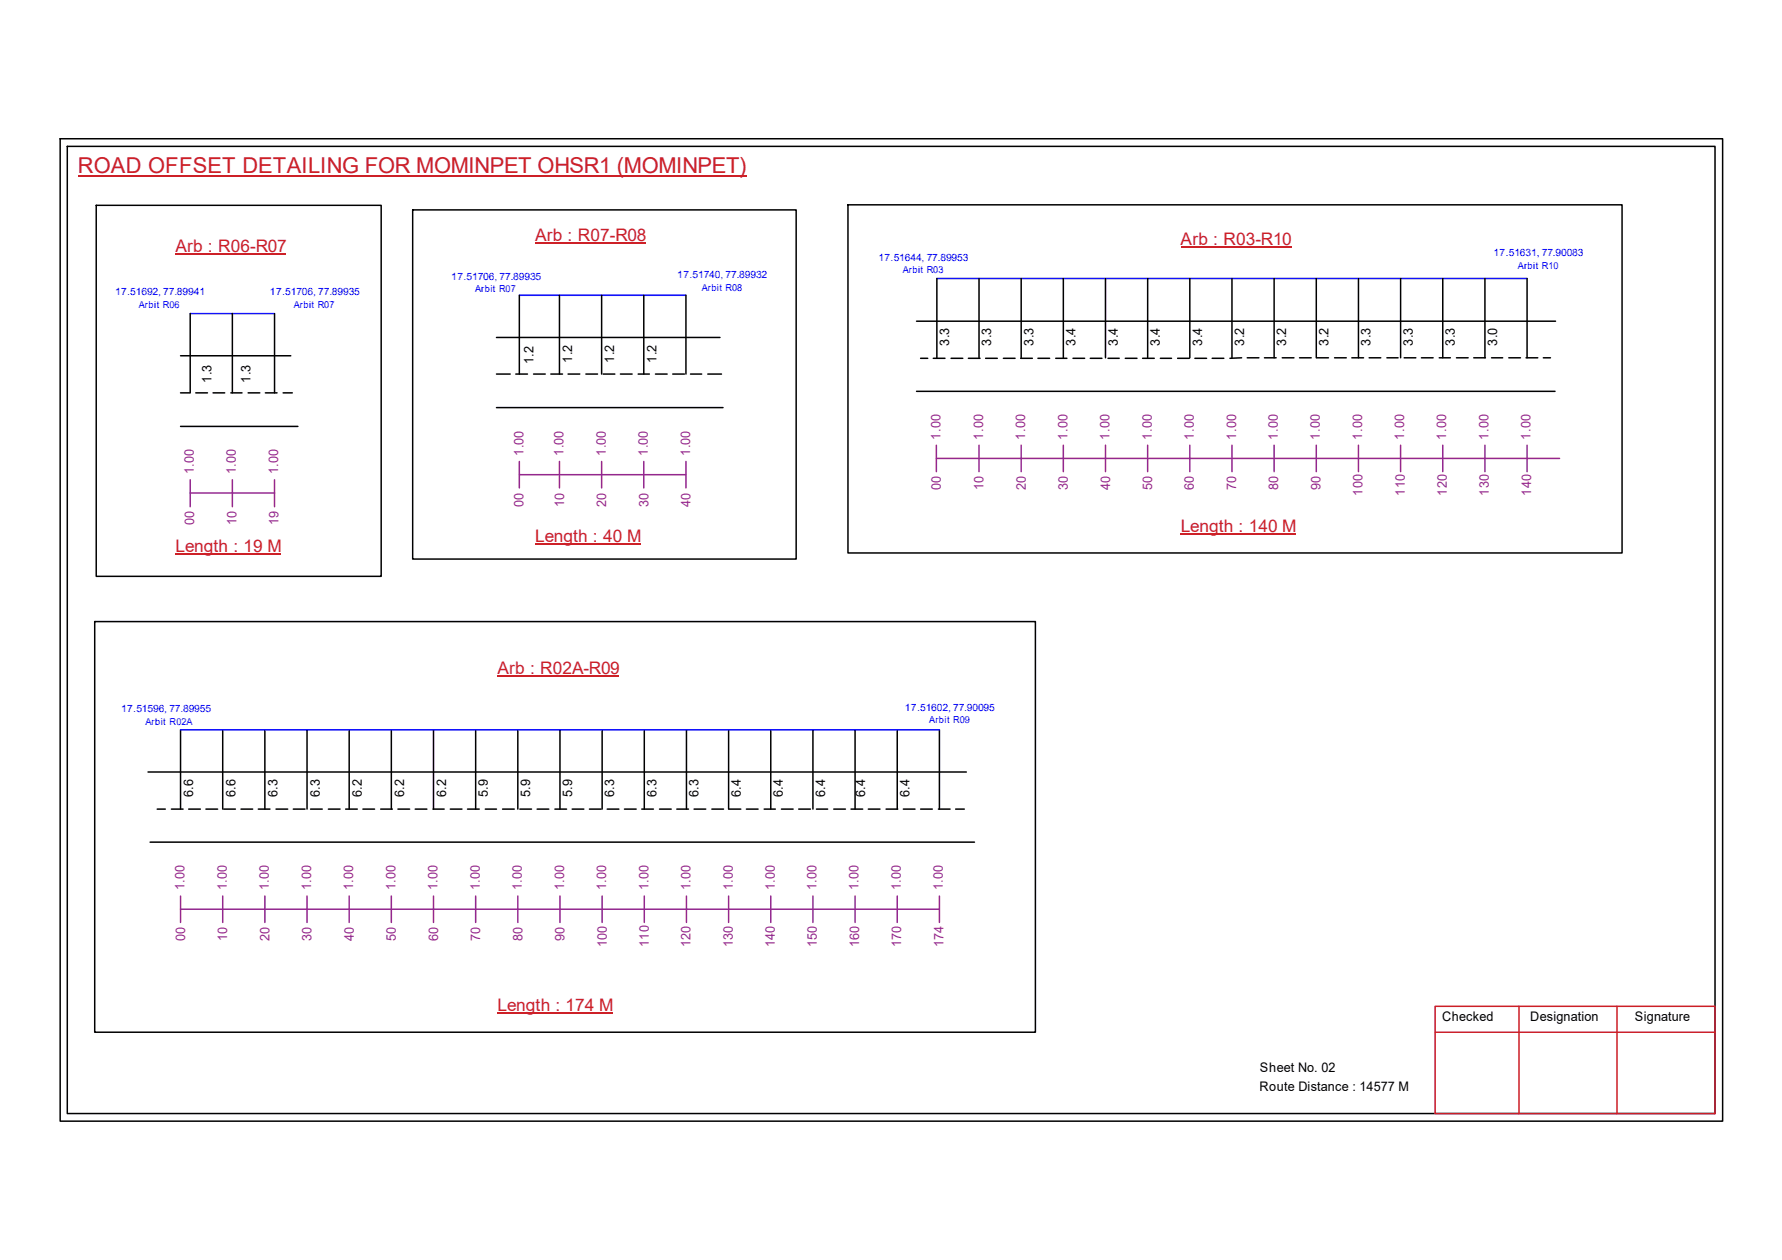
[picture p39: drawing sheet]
<svg xmlns="http://www.w3.org/2000/svg" width="297mm" height="210mm" viewBox="0 0 297 210" stroke-linecap="round" stroke-linejoin="round" font-family="sans-serif">
<defs><g id="words">
<text font-size="3.6" fill="#cd2027" x="13" y="28.9">ROAD OFFSET DETAILING FOR MOMINPET OHSR1 (MOMINPET)</text>
<g font-size="2.9" fill="#cd2027">
<text x="29.2" y="42">Arb : R06-R07</text>
<text x="89.2" y="40.2">Arb : R07-R08</text>
<text x="196.8" y="40.8">Arb : R03-R10</text>
<text x="196.8" y="88.6">Length : 140 M</text>
<text x="29.2" y="92">Length : 19 M</text>
<text x="89.2" y="90.3">Length : 40 M</text>
<text x="82.9" y="112.4">Arb : R02A-R09</text>
<text x="82.9" y="168.4">Length : 174 M</text>
</g>
<g font-size="2.2">
<text x="158.2" y="57.7" transform="rotate(-90 158.2 57.7)">3.3</text>
<text x="165.2" y="57.7" transform="rotate(-90 165.2 57.7)">3.3</text>
<text x="172.3" y="57.7" transform="rotate(-90 172.3 57.7)">3.3</text>
<text x="179.3" y="57.7" transform="rotate(-90 179.3 57.7)">3.4</text>
<text x="186.3" y="57.7" transform="rotate(-90 186.3 57.7)">3.4</text>
<text x="193.3" y="57.7" transform="rotate(-90 193.3 57.7)">3.4</text>
<text x="200.4" y="57.7" transform="rotate(-90 200.4 57.7)">3.4</text>
<text x="207.4" y="57.7" transform="rotate(-90 207.4 57.7)">3.2</text>
<text x="214.4" y="57.7" transform="rotate(-90 214.4 57.7)">3.2</text>
<text x="221.4" y="57.7" transform="rotate(-90 221.4 57.7)">3.2</text>
<text x="228.5" y="57.7" transform="rotate(-90 228.5 57.7)">3.3</text>
<text x="235.5" y="57.7" transform="rotate(-90 235.5 57.7)">3.3</text>
<text x="242.5" y="57.7" transform="rotate(-90 242.5 57.7)">3.3</text>
<text x="249.6" y="57.7" transform="rotate(-90 249.6 57.7)">3.0</text>
<text x="35.3" y="63.8" transform="rotate(-90 35.3 63.8)">1.3</text>
<text x="41.8" y="63.8" transform="rotate(-90 41.8 63.8)">1.3</text>
<text x="88.9" y="60.7" transform="rotate(-90 88.9 60.7)">1.2</text>
<text x="95.4" y="60.5" transform="rotate(-90 95.4 60.5)">1.2</text>
<text x="102.4" y="60.5" transform="rotate(-90 102.4 60.5)">1.2</text>
<text x="109.4" y="60.5" transform="rotate(-90 109.4 60.5)">1.2</text>
<text x="32.2" y="132.8" transform="rotate(-90 32.2 132.8)">6.6</text>
<text x="39.2" y="132.8" transform="rotate(-90 39.2 132.8)">6.6</text>
<text x="46.3" y="132.8" transform="rotate(-90 46.3 132.8)">6.3</text>
<text x="53.3" y="132.8" transform="rotate(-90 53.3 132.8)">6.3</text>
<text x="60.3" y="132.8" transform="rotate(-90 60.3 132.8)">6.2</text>
<text x="67.3" y="132.8" transform="rotate(-90 67.3 132.8)">6.2</text>
<text x="74.4" y="132.8" transform="rotate(-90 74.4 132.8)">6.2</text>
<text x="81.3" y="132.8" transform="rotate(-90 81.3 132.8)">5.9</text>
<text x="88.3" y="132.8" transform="rotate(-90 88.3 132.8)">5.9</text>
<text x="95.4" y="132.8" transform="rotate(-90 95.4 132.8)">5.9</text>
<text x="102.4" y="132.8" transform="rotate(-90 102.4 132.8)">6.3</text>
<text x="109.4" y="132.8" transform="rotate(-90 109.4 132.8)">6.3</text>
<text x="116.5" y="132.8" transform="rotate(-90 116.5 132.8)">6.3</text>
<text x="123.5" y="132.8" transform="rotate(-90 123.5 132.8)">6.4</text>
<text x="130.5" y="132.8" transform="rotate(-90 130.5 132.8)">6.4</text>
<text x="137.5" y="132.8" transform="rotate(-90 137.5 132.8)">6.4</text>
<text x="144.2" y="132.8" transform="rotate(-90 144.2 132.8)">6.4</text>
<text x="151.6" y="132.8" transform="rotate(-90 151.6 132.8)">6.4</text>
<text x="240.4" y="170.1">Checked</text>
<text x="255.1" y="170.1">Designation</text>
<text x="272.5" y="170.1">Signature</text>
<text x="210" y="178.6">Sheet No. 02</text>
<text x="209.9" y="181.7">Route Distance : 14577 M</text>
</g>
<g font-size="2.2" fill="#93278f">
<text x="87.2" y="75.9" transform="rotate(-90 87.2 75.9)">1.00</text>
<text x="93.9" y="75.9" transform="rotate(-90 93.9 75.9)">1.00</text>
<text x="101" y="75.9" transform="rotate(-90 101 75.9)">1.00</text>
<text x="108" y="75.9" transform="rotate(-90 108 75.9)">1.00</text>
<text x="115" y="75.9" transform="rotate(-90 115 75.9)">1.00</text>
<text x="156.8" y="73.2" transform="rotate(-90 156.8 73.2)">1.00</text>
<text x="163.9" y="73.2" transform="rotate(-90 163.9 73.2)">1.00</text>
<text x="170.9" y="73.2" transform="rotate(-90 170.9 73.2)">1.00</text>
<text x="177.9" y="73.2" transform="rotate(-90 177.9 73.2)">1.00</text>
<text x="185" y="73.2" transform="rotate(-90 185 73.2)">1.00</text>
<text x="192" y="73.2" transform="rotate(-90 192 73.2)">1.00</text>
<text x="199" y="73.2" transform="rotate(-90 199 73.2)">1.00</text>
<text x="206" y="73.2" transform="rotate(-90 206 73.2)">1.00</text>
<text x="213" y="73.2" transform="rotate(-90 213 73.2)">1.00</text>
<text x="220" y="73.2" transform="rotate(-90 220 73.2)">1.00</text>
<text x="227" y="73.2" transform="rotate(-90 227 73.2)">1.00</text>
<text x="234.1" y="73.2" transform="rotate(-90 234.1 73.2)">1.00</text>
<text x="241.1" y="73.2" transform="rotate(-90 241.1 73.2)">1.00</text>
<text x="248.1" y="73.2" transform="rotate(-90 248.1 73.2)">1.00</text>
<text x="255.1" y="73.2" transform="rotate(-90 255.1 73.2)">1.00</text>
<text x="32.3" y="79" transform="rotate(-90 32.3 79)">1.00</text>
<text x="39.3" y="79" transform="rotate(-90 39.3 79)">1.00</text>
<text x="46.4" y="79" transform="rotate(-90 46.4 79)">1.00</text>
<text x="156.8" y="81.6" transform="rotate(-90 156.8 81.6)">00</text>
<text x="164" y="81.6" transform="rotate(-90 164 81.6)">10</text>
<text x="171" y="81.6" transform="rotate(-90 171 81.6)">20</text>
<text x="178" y="81.6" transform="rotate(-90 178 81.6)">30</text>
<text x="185" y="81.6" transform="rotate(-90 185 81.6)">40</text>
<text x="192.1" y="81.6" transform="rotate(-90 192.1 81.6)">50</text>
<text x="199" y="81.6" transform="rotate(-90 199 81.6)">60</text>
<text x="206" y="81.6" transform="rotate(-90 206 81.6)">70</text>
<text x="213.1" y="81.6" transform="rotate(-90 213.1 81.6)">80</text>
<text x="220.1" y="81.6" transform="rotate(-90 220.1 81.6)">90</text>
<text x="227.1" y="82.6" transform="rotate(-90 227.1 82.6)">100</text>
<text x="234.1" y="82.6" transform="rotate(-90 234.1 82.6)">110</text>
<text x="241.2" y="82.6" transform="rotate(-90 241.2 82.6)">120</text>
<text x="248.2" y="82.6" transform="rotate(-90 248.2 82.6)">130</text>
<text x="255.2" y="82.6" transform="rotate(-90 255.2 82.6)">140</text>
<text x="32.4" y="87.5" transform="rotate(-90 32.4 87.5)">00</text>
<text x="39.4" y="87.5" transform="rotate(-90 39.4 87.5)">10</text>
<text x="46.4" y="87.5" transform="rotate(-90 46.4 87.5)">19</text>
<text x="87.2" y="84.4" transform="rotate(-90 87.2 84.4)">00</text>
<text x="94" y="84.4" transform="rotate(-90 94 84.4)">10</text>
<text x="101" y="84.4" transform="rotate(-90 101 84.4)">20</text>
<text x="108.1" y="84.4" transform="rotate(-90 108.1 84.4)">30</text>
<text x="115.1" y="84.4" transform="rotate(-90 115.1 84.4)">40</text>
<text x="30.8" y="148.3" transform="rotate(-90 30.8 148.3)">1.00</text>
<text x="37.8" y="148.3" transform="rotate(-90 37.8 148.3)">1.00</text>
<text x="44.8" y="148.3" transform="rotate(-90 44.8 148.3)">1.00</text>
<text x="51.9" y="148.3" transform="rotate(-90 51.9 148.3)">1.00</text>
<text x="58.9" y="148.3" transform="rotate(-90 58.9 148.3)">1.00</text>
<text x="65.9" y="148.3" transform="rotate(-90 65.9 148.3)">1.00</text>
<text x="72.9" y="148.3" transform="rotate(-90 72.9 148.3)">1.00</text>
<text x="80" y="148.3" transform="rotate(-90 80 148.3)">1.00</text>
<text x="87" y="148.3" transform="rotate(-90 87 148.3)">1.00</text>
<text x="94" y="148.3" transform="rotate(-90 94 148.3)">1.00</text>
<text x="101" y="148.3" transform="rotate(-90 101 148.3)">1.00</text>
<text x="108.1" y="148.3" transform="rotate(-90 108.1 148.3)">1.00</text>
<text x="115.1" y="148.3" transform="rotate(-90 115.1 148.3)">1.00</text>
<text x="122.1" y="148.3" transform="rotate(-90 122.1 148.3)">1.00</text>
<text x="129.2" y="148.3" transform="rotate(-90 129.2 148.3)">1.00</text>
<text x="136.1" y="148.3" transform="rotate(-90 136.1 148.3)">1.00</text>
<text x="143.1" y="148.3" transform="rotate(-90 143.1 148.3)">1.00</text>
<text x="150.2" y="148.3" transform="rotate(-90 150.2 148.3)">1.00</text>
<text x="157.2" y="148.3" transform="rotate(-90 157.2 148.3)">1.00</text>
<text x="30.9" y="156.8" transform="rotate(-90 30.9 156.8)">00</text>
<text x="37.9" y="156.8" transform="rotate(-90 37.9 156.8)">10</text>
<text x="44.9" y="156.8" transform="rotate(-90 44.9 156.8)">20</text>
<text x="51.9" y="156.8" transform="rotate(-90 51.9 156.8)">30</text>
<text x="59" y="156.8" transform="rotate(-90 59 156.8)">40</text>
<text x="66" y="156.8" transform="rotate(-90 66 156.8)">50</text>
<text x="73" y="156.8" transform="rotate(-90 73 156.8)">60</text>
<text x="80" y="156.8" transform="rotate(-90 80 156.8)">70</text>
<text x="87.1" y="156.8" transform="rotate(-90 87.1 156.8)">80</text>
<text x="94.1" y="156.8" transform="rotate(-90 94.1 156.8)">90</text>
<text x="101.1" y="157.8" transform="rotate(-90 101.1 157.8)">100</text>
<text x="108.2" y="157.8" transform="rotate(-90 108.2 157.8)">110</text>
<text x="115.1" y="157.8" transform="rotate(-90 115.1 157.8)">120</text>
<text x="122.1" y="157.8" transform="rotate(-90 122.1 157.8)">130</text>
<text x="129.2" y="157.8" transform="rotate(-90 129.2 157.8)">140</text>
<text x="136.2" y="157.8" transform="rotate(-90 136.2 157.8)">150</text>
<text x="143.2" y="157.8" transform="rotate(-90 143.2 157.8)">160</text>
<text x="150.2" y="157.8" transform="rotate(-90 150.2 157.8)">170</text>
<text x="157.3" y="157.8" transform="rotate(-90 157.3 157.8)">174</text>
</g>
<g font-size="1.7" fill="#00f">
<text x="75.2" y="46.6">17.51706, 77.89935</text>
<text x="112.9" y="46.3">17.51740, 77.89932</text>
<text x="146.4" y="43.4">17.51644, 77.89953</text>
<text x="249" y="42.7">17.51631, 77.90083</text>
<text x="19.2" y="49.1">17.51692, 77.89941</text>
<text x="45" y="49.1">17.51706, 77.89935</text>
<text x="20.2" y="118.6">17.51596, 77.89955</text>
<text x="150.8" y="118.4">17.51602, 77.90095</text>
</g>
<g font-size="1.6" fill="#00f">
<text x="150.5" y="45.6">Arbit R03</text>
<text x="253" y="44.8">Arbit R10</text>
<text x="23.2" y="51.3">Arbit R06</text>
<text x="49" y="51.3">Arbit R07</text>
<text x="79.2" y="48.7">Arbit R07</text>
<text x="117" y="48.4">Arbit R08</text>
<text x="24.3" y="120.7">Arbit R02A</text>
<text x="154.9" y="120.5">Arbit R09</text>
</g>
</g></defs>
<g fill="none" stroke="#000" stroke-width=".25">
<path d="M10 23.1h277.1v163.7h-277.1zM11.2 24.4h274.7v161.1h-274.7zM16 34.2h47.5v61.8h-47.5zM68.8 35h63.9v58.1h-63.9zM141.3 34.1h129.1v58h-129.1zM30.1 59.3h18.4M31.7 52.2v13.2M38.7 52.2v13.2M45.8 52.2v13.2M82.8 56.2h37.2M86.6 49.2v13.1M93.3 49.2v13.1"/>
<path d="M100.3 49.2v13.1M107.3 49.2v13.1M114.3 49.2v13.1M152.8 53.5h106.5M153.5 59.7h1.1M155.6 59.7h1.9M156.2 46.4v13.3M158.5 59.7h2M161.4 59.7h2M163.2 46.4v13.2M164.3 59.7h1.9M167.3 59.7h1.9"/>
<path d="M170.1 59.7h2M170.2 46.4v13.2M173 59.7h2M176 59.7h1.8M177.2 46.4v13.2M178.9 59.7h1.9M181.7 59.7h2M184.3 46.4v13.2M184.7 59.7h1.9M187.6 59.7h1.9M190.5 59.7h1.9M191.3 46.4v13.2"/>
<path d="M193.4 59.7h1.9M196.3 59.7h1.9M198.3 46.4v13.2M199.2 59.7h1.9M202.1 59.7h1.9M205.4 46.4v13.2M207 59.6l-2 .1M207.9 59.6h1.9M210.8 59.6h1.9M212.4 46.4v13.2M213.7 59.6h2M216.6 59.6h2"/>
<path d="M219.4 46.4v13.2M219.5 59.6h1.9M222.5 59.6h1.9M225.3 59.6h2M226.4 46.4v13.2M228.2 59.6h2M231.2 59.6h1.8M233.5 46.4v13.2M234.1 59.6h1.9M236.9 59.6h2M239.9 59.6h1.9M240.5 46.4v13.2"/>
<path d="M242.8 59.6h1.9M245.7 59.6h1.9M247.5 46.4v13.2M248.6 59.6h1.9M251.5 59.6h1.9M254.4 59.6h1.9M254.5 46.4v13.2M257.3 59.6h1.1M30.1 71h19.6M30.1 65.4h1.5M32.6 65.4h2M35.5 65.4h2"/>
<path d="M38.5 65.4h1.8M41.4 65.4h1.9M44.2 65.4h2M47.2 65.4h1.5M82.8 67.9h37.7M82.8 62.3h2.2M86 62.3h1.9M88.9 62.3h2M91.8 62.3h2M94.7 62.3h1.9M97.7 62.3h1.9M100.5 62.3h2"/>
<path d="M103.4 62.3h2M106.4 62.3h1.8M109.3 62.3h1.9M112.1 62.3h2M115.1 62.3h1.9M118 62.3h2.3M152.8 65.2h106.4M15.8 103.5h156.8v68.5h-156.8zM24.7 128.6h136.4M26.2 134.8h1.4M28.6 134.8h1.9M30.1 121.6v13.2"/>
<path d="M31.5 134.8h1.9M34.3 134.8h2M37.1 121.6v13.2M37.3 134.8h1.9M40.2 134.8h1.9M43 134.8h2M44.2 121.6v13.2M46 134.8h2M48.9 134.8h1.9M51.2 121.6v13.2M51.8 134.8h1.9M54.7 134.8h2"/>
<path d="M57.6 134.8h2M58.2 121.6v13.2M60.5 134.8h1.9M63.5 134.8h1.9M65.2 121.6v13.2M66.3 134.8h2M69.2 134.8h2M72.2 134.8h1.8M72.3 121.6v13.2M75.1 134.8h1.9M77.9 134.8h2M79.3 121.6v13.2"/>
<path d="M80.9 134.8h1.9M83.8 134.8h1.9M86.3 121.6v13.2M86.7 134.8h1.9M89.5 134.8h2M92.5 134.8h1.9M93.3 121.6v13.2M95.4 134.8h1.9M98.3 134.8h1.9M100.4 121.6v13.2M101.2 134.8h2M104.1 134.8h1.9"/>
<path d="M107 134.8h1.9M107.4 121.6v13.2M109.9 134.8h2M112.8 134.8h2M114.4 121.6v13.2M115.7 134.8h1.9M118.7 134.8h1.9M121.5 121.6v13.2M121.5 134.8h2M124.4 134.8h2M127.4 134.8h1.8M128.5 121.6v13.2"/>
<path d="M130.3 134.8h1.9M133.1 134.8h2M135.5 121.6v13.2M136.1 134.8h1.9M139 134.8h1.9M141.9 134.8h1.9M142.5 121.6v13.2M144.7 134.8h2M147.7 134.8h1.9M149.6 121.6v13.2M150.6 134.8h1.9M153.5 134.8h1.9"/>
<path d="M156.4 134.8h2M156.6 121.6v13.2M159.3 134.8h1.4M25 140.3h137.4"/>
</g>
<path d="M239.2 167.6h46.7v17.9h-46.7zM239.2 172h46.7M253.2 167.6v17.9M269.5 167.6v17.9" fill="none" stroke="#cc1f26" stroke-width=".25"/>
<path d="M13 29.3h111.4" fill="none" stroke="#cd2027" stroke-width=".25"/>
<path d="M31.7 52.2h14.1M86.6 49.2h27.7M156.2 46.4h98.3M30.1 121.6h126.5" fill="none" stroke="#00f" stroke-width=".25"/>
<g fill="none" stroke="#93278f" stroke-width=".25">
<path d="M31.7 79.9v4.5M38.7 79.9v4.5M45.8 79.9v4.5M86.6 79.1h27.7M86.6 76.9v4.4M93.3 76.9v4.4M100.3 76.9v4.4M107.3 76.9v4.4M114.3 76.9v4.4M156.1 76.4h103.9M156.1 74.2v4.4M163.2 74.2v4.4"/>
<path d="M170.2 74.2v4.4M177.2 74.2v4.4M184.3 74.2v4.4M191.3 74.2v4.4M198.3 74.2v4.4M205.4 74.2v4.4M212.4 74.2v4.4M219.4 74.2v4.4M226.4 74.2v4.4M233.5 74.2v4.4M240.5 74.2v4.4M247.5 74.2v4.4"/>
<path d="M254.5 74.2v4.4M31.7 82.1h14.1M30.1 151.5h126.5M30.1 149.3v4.4M37.1 149.3v4.4M44.2 149.3v4.4M51.2 149.3v4.4M58.2 149.3v4.4M65.2 149.3v4.4M72.3 149.3v4.4M79.3 149.3v4.4M86.3 149.3v4.4"/>
<path d="M93.3 149.3v4.4M100.4 149.3v4.4M107.4 149.3v4.4M114.4 149.3v4.4M121.5 149.3v4.4M128.5 149.3v4.4M135.5 149.3v4.4M142.5 149.3v4.4M149.6 149.3v4.4M156.6 149.3v4.4"/>
</g>
<path d="M29.2 42.3h18.5M89.2 40.6h18.5M196.8 41.1h18.5M29.2 92.4h17.7M89.2 90.6h17.6M196.8 89h19.2M82.9 112.7h20.3M82.9 168.7h19.2" fill="none" stroke="#cd2027" stroke-width=".17"/>
<use href="#words"/>
</svg>
